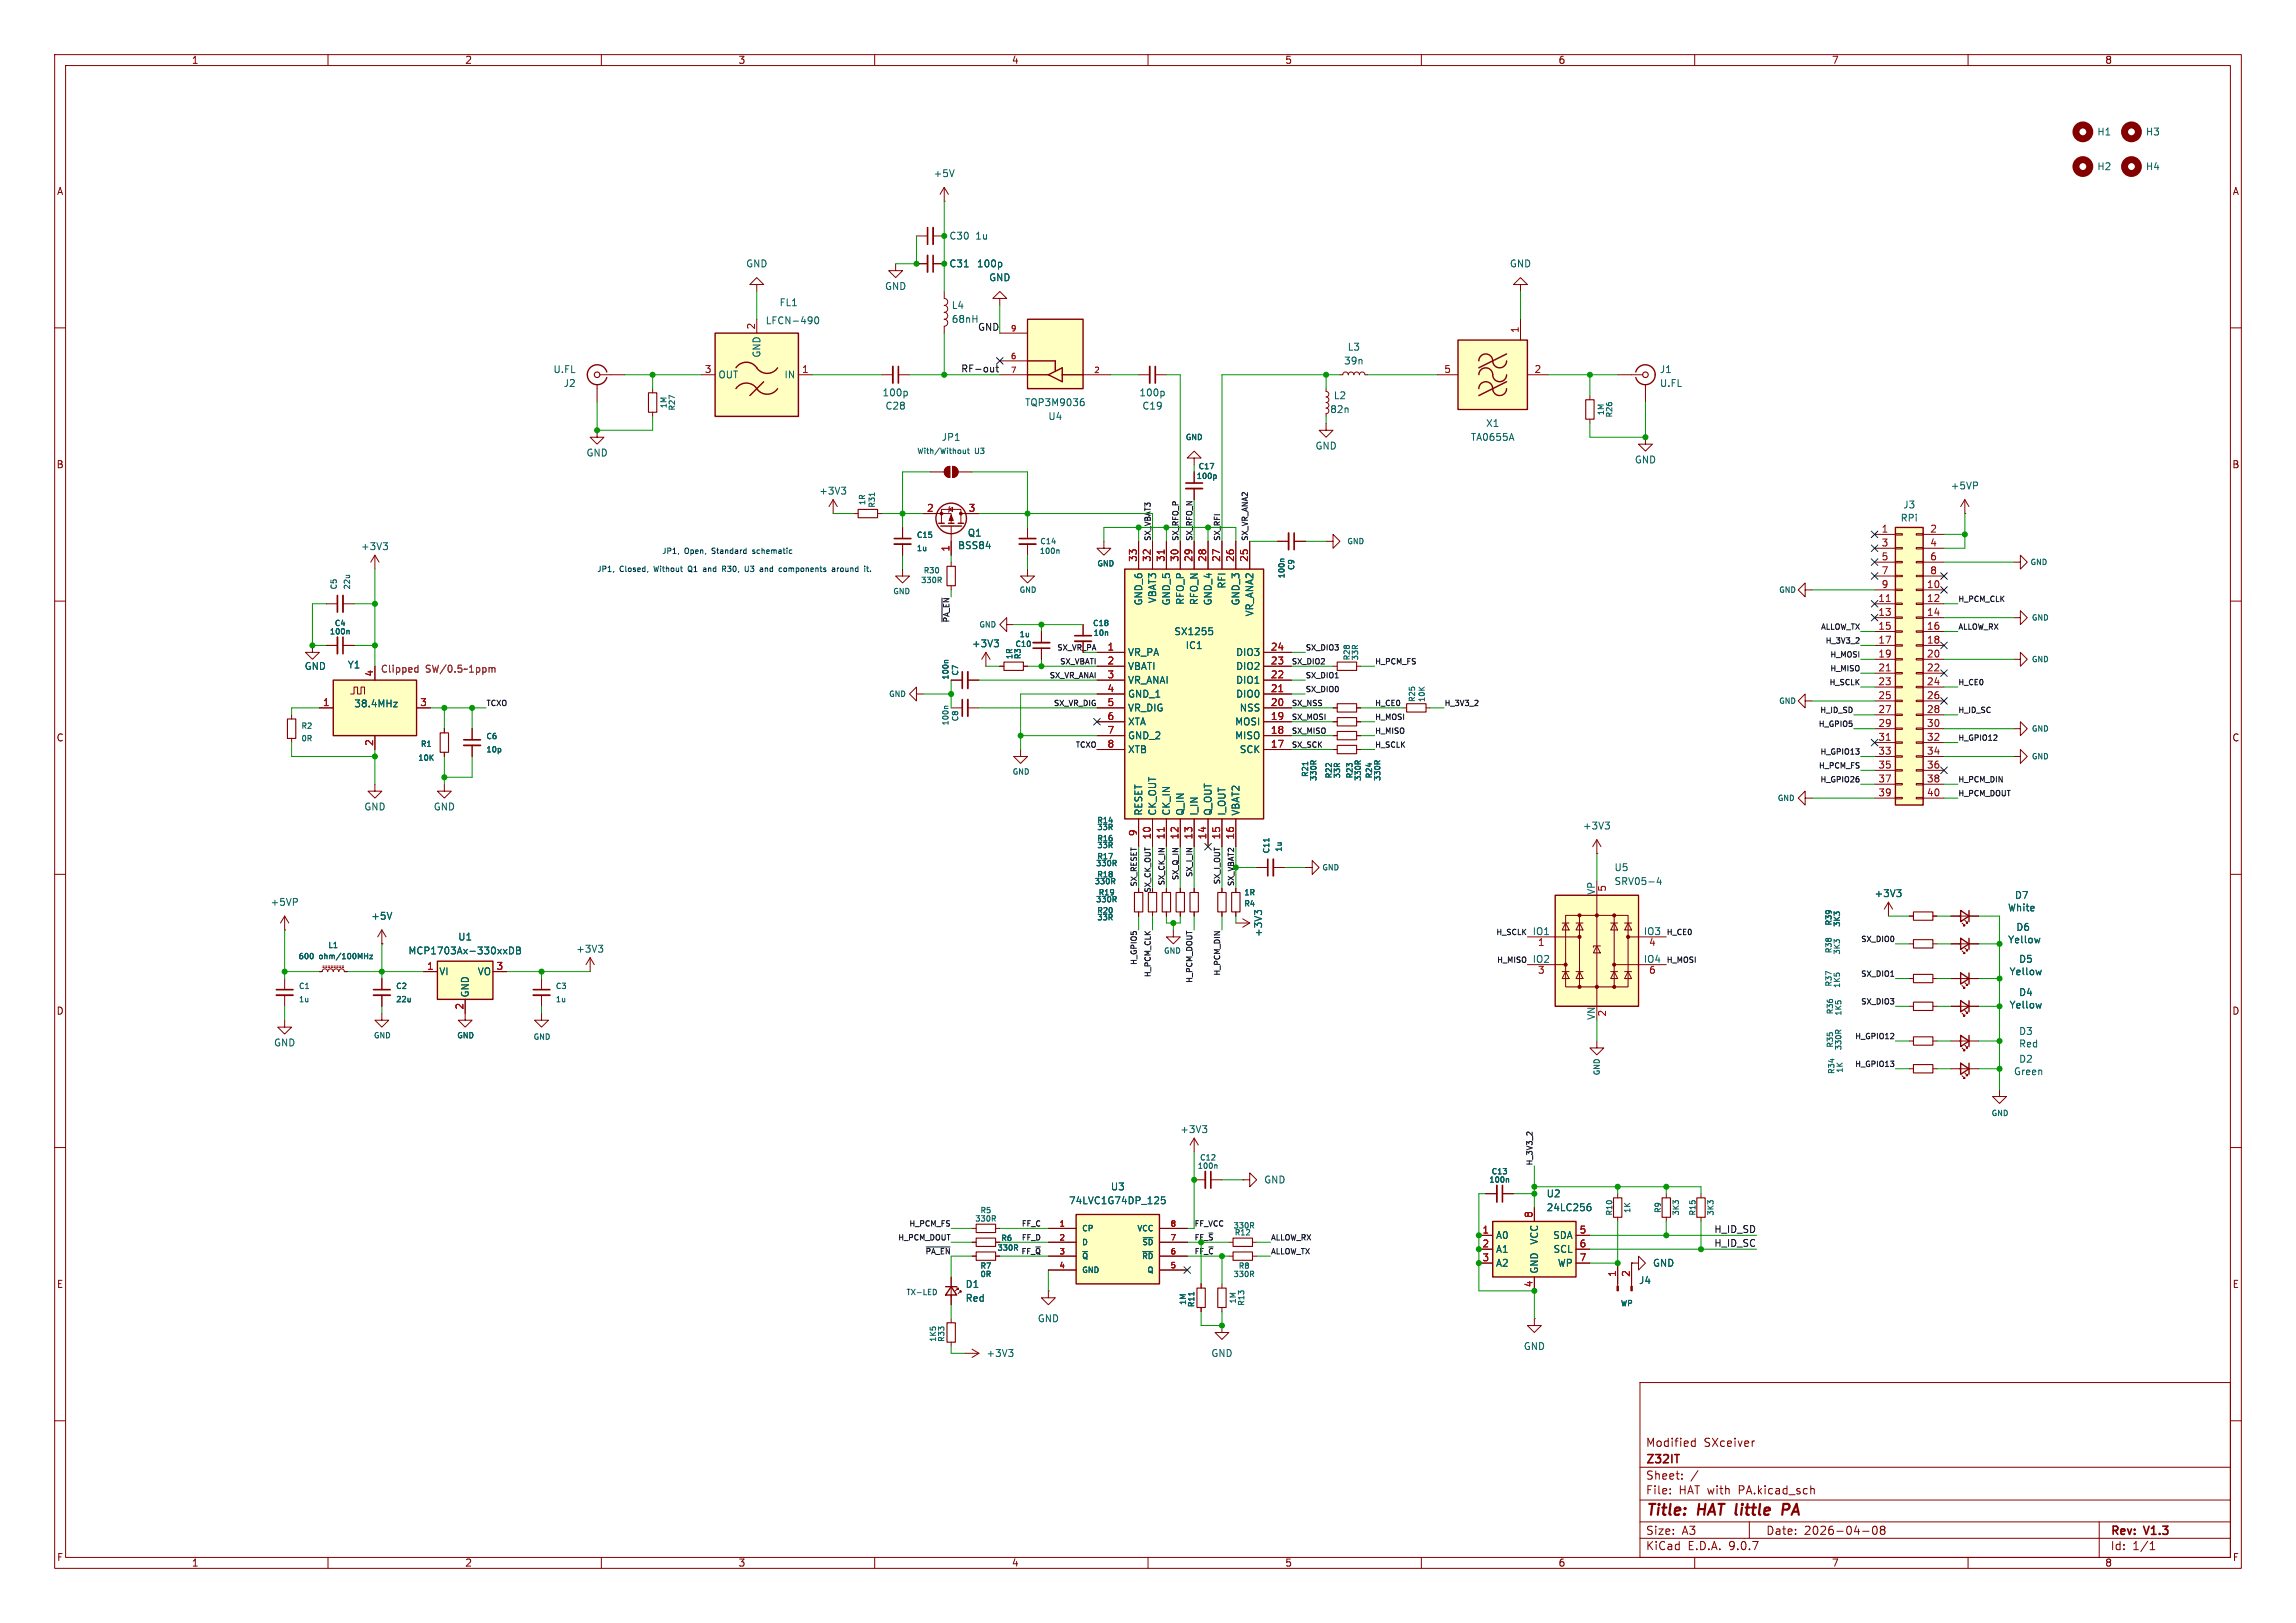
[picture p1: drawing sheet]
<svg xmlns="http://www.w3.org/2000/svg" width="420mm" height="297mm" viewBox="0 0 420 297" stroke-linecap="round" stroke-linejoin="round" font-family="sans-serif">
<defs><g id="words">
<g font-size="2.8" fill="#840000">
<text x="301" y="277.9">Title:</text>
<text x="310.6" y="277.9">HAT little</text>
<text x="327.7" y="277.9">PA</text>
</g>
<g font-size="2.1" fill="#840000">
<text x="301" y="268.2">Z32IT</text>
<text x="301" y="265">Modified</text>
<text x="311.6" y="265">SXceiver</text>
<text x="301" y="273.7">File:</text>
<text x="301" y="271">Sheet:</text>
<text x="307.1" y="273.7">HAT with</text>
<text x="318.2" y="273.7">PA.kicad_sch</text>
<text x="301" y="281.1">Size:</text>
<text x="307.6" y="281.1">A3</text>
<text x="323" y="281.1">Date:</text>
<text x="330" y="281.1">2026-04-08</text>
<text x="386" y="281.3">Rev:</text>
<text x="392.4" y="281.3">V1.3</text>
<text x="301" y="283.9">KiCad</text>
<text x="308.7" y="283.9">E.D.A.</text>
<text x="316.3" y="283.9">9.0.7</text>
<text x="386" y="283.9">Id:</text>
<text x="390.1" y="283.9">1/1</text>
</g>
<g font-size="1.8" fill="#840000">
<text x="35" y="11.9">1</text>
<text x="85" y="11.9">2</text>
<text x="135" y="11.9">3</text>
<text x="185" y="11.9">4</text>
<text x="235" y="11.9">5</text>
<text x="285" y="11.9">6</text>
<text x="335" y="11.9">7</text>
<text x="385" y="11.9">8</text>
<text x="10.3" y="35.9">A</text>
<text x="408.3" y="35.9">A</text>
<text x="10.3" y="85.9">B</text>
<text x="408.2" y="85.9">B</text>
<text x="10.3" y="135.9">C</text>
<text x="408.2" y="135.9">C</text>
<text x="10.3" y="185.9">D</text>
<text x="408.2" y="185.9">D</text>
<text x="10.3" y="235.9">E</text>
<text x="408.3" y="235.9">E</text>
<text x="10.3" y="285.9">F</text>
<text x="35" y="286.9">1</text>
<text x="85" y="286.9">2</text>
<text x="135" y="286.9">3</text>
<text x="185" y="286.9">4</text>
<text x="235" y="286.9">5</text>
<text x="285" y="286.9">6</text>
<text x="335" y="286.9">7</text>
<text x="385" y="286.9">8</text>
<text x="408.3" y="285.9">F</text>
</g>
<g font-size="1.8" fill="#006464">
<text x="383.5" y="25">H1</text>
<text x="392.4" y="25">H3</text>
<text x="170.7" y="32.6">+5V</text>
<text x="383.5" y="31.3">H2</text>
<text x="392.4" y="31.3">H4</text>
<text x="173.6" y="44">C30</text>
<text x="178.3" y="44">1u</text>
<text x="136.4" y="49.1">GND</text>
<text x="161.8" y="53.3">GND</text>
<text x="173.6" y="49.1">C31</text>
<text x="178.6" y="49.1">100p</text>
<text x="180.8" y="51.7">GND</text>
<text x="276.1" y="49.1">GND</text>
<text x="140" y="59.5">LFCN-490</text>
<text x="142.5" y="56.2">FL1</text>
<text x="174" y="59.3">68nH</text>
<text x="174" y="56.7">L4</text>
<text x="139.3" y="65.5" transform="rotate(-90 139.3 65.5)">GND</text>
<text x="246.4" y="64.4">L3</text>
<text x="101.1" y="68.5">U.FL</text>
<text x="103" y="71">J2</text>
<text x="131.3" y="69.4">OUT</text>
<text x="143.4" y="69.4">IN</text>
<text x="245.8" y="66.9">39n</text>
<text x="303.5" y="68.5">J1</text>
<text x="303.5" y="71">U.FL</text>
<text x="161.3" y="72.7">100p</text>
<text x="161.9" y="75.1">C28</text>
<text x="187.4" y="74.5">TQP3M9036</text>
<text x="191.7" y="77.1">U4</text>
<text x="208.3" y="72.7">100p</text>
<text x="208.9" y="75.1">C19</text>
<text x="243.2" y="75.8">82n</text>
<text x="243.9" y="73.3">L2</text>
<text x="107.2" y="83.7">GND</text>
<text x="172.2" y="80.9">JP1</text>
<text x="240.5" y="82.5">GND</text>
<text x="269" y="80.9">TA0655A</text>
<text x="271.7" y="78.3">X1</text>
<text x="299" y="85">GND</text>
<text x="356.7" y="89.8">+5VP</text>
<text x="149.8" y="90.7">+3V3</text>
<text x="347.6" y="95.7">RPi</text>
<text x="348.1" y="93.2">J3</text>
<text x="65.9" y="100.9">+3V3</text>
<text x="175.2" y="100.7">BSS84</text>
<text x="176.9" y="98.4">Q1</text>
<text x="224.4" y="107.8" transform="rotate(-90 224.4 107.8)">RFI</text>
<text x="209.1" y="110.9" transform="rotate(-90 209.1 110.9)">GND_6</text>
<text x="211.7" y="110.5" transform="rotate(-90 211.7 110.5)">VBAT3</text>
<text x="214.2" y="110.9" transform="rotate(-90 214.2 110.9)">GND_5</text>
<text x="216.8" y="110.8" transform="rotate(-90 216.8 110.8)">RFO_P</text>
<text x="219.3" y="110.8" transform="rotate(-90 219.3 110.8)">RFO_N</text>
<text x="221.8" y="110.9" transform="rotate(-90 221.8 110.9)">GND_4</text>
<text x="226.9" y="110.9" transform="rotate(-90 226.9 110.9)">GND_3</text>
<text x="229.5" y="112.9" transform="rotate(-90 229.5 112.9)">VR_ANA2</text>
<text x="177.7" y="118.7">+3V3</text>
<text x="214.7" y="116.4">SX1255</text>
<text x="216.8" y="119">IC1</text>
<text x="55.6" y="122.8">GND</text>
<text x="63.5" y="122.5">Y1</text>
<text x="206.2" y="120.2">VR_PA</text>
<text x="206.2" y="122.8">VBATI</text>
<text x="206.2" y="125.3">VR_ANAI</text>
<text x="226" y="120.2">DIO3</text>
<text x="226" y="122.8">DIO2</text>
<text x="226" y="125.3">DIO1</text>
<text x="64.7" y="129.6">38.4MHz</text>
<text x="206.2" y="127.9">GND_1</text>
<text x="206.2" y="130.4">VR_DIG</text>
<text x="226" y="127.9">DIO0</text>
<text x="226.7" y="130.4">NSS</text>
<text x="206.2" y="132.9">XTA</text>
<text x="206.2" y="135.5">GND_2</text>
<text x="225.8" y="132.9">MOSI</text>
<text x="225.8" y="135.5">MISO</text>
<text x="206.2" y="138">XTB</text>
<text x="226.7" y="138">SCK</text>
<text x="66.5" y="148.5">GND</text>
<text x="79.2" y="148.5">GND</text>
<text x="209.1" y="149.4" transform="rotate(-90 209.1 149.4)">RESET</text>
<text x="211.7" y="149.4" transform="rotate(-90 211.7 149.4)">CK_OUT</text>
<text x="214.2" y="149.4" transform="rotate(-90 214.2 149.4)">CK_IN</text>
<text x="216.8" y="149.4" transform="rotate(-90 216.8 149.4)">Q_IN</text>
<text x="219.3" y="149.4" transform="rotate(-90 219.3 149.4)">I_IN</text>
<text x="221.8" y="149.4" transform="rotate(-90 221.8 149.4)">Q_OUT</text>
<text x="224.4" y="149.4" transform="rotate(-90 224.4 149.4)">I_OUT</text>
<text x="226.9" y="149.4" transform="rotate(-90 226.9 149.4)">VBAT2</text>
<text x="289.5" y="152">+3V3</text>
<text x="295.2" y="159.6">U5</text>
<text x="49.4" y="166">+5VP</text>
<text x="291.8" y="163.8" transform="rotate(-90 291.8 163.8)">VP</text>
<text x="295.2" y="162.2">SRV05-4</text>
<text x="342.8" y="164.4">+3V3</text>
<text x="367.2" y="167">White</text>
<text x="368.5" y="164.7">D7</text>
<text x="67.8" y="168.5">+5V</text>
<text x="83.7" y="172.3">U1</text>
<text x="231.1" y="171.6" transform="rotate(-90 231.1 171.6)">+3V3</text>
<text x="280.3" y="171.2">IO1</text>
<text x="300.6" y="171.2">IO3</text>
<text x="367.2" y="172.8">Yellow</text>
<text x="368.7" y="170.5">D6</text>
<text x="74.6" y="174.9">MCP1703Ax-330xxDB</text>
<text x="80.3" y="178.7">VI</text>
<text x="87.3" y="178.7">VO</text>
<text x="105.3" y="174.5">+3V3</text>
<text x="280.3" y="176.3">IO2</text>
<text x="300.6" y="176.3">IO4</text>
<text x="367.5" y="178.7">Yellow</text>
<text x="369.2" y="176.4">D5</text>
<text x="86" y="182.6" transform="rotate(-90 86 182.6)">GND</text>
<text x="367.5" y="184.8">Yellow</text>
<text x="369.2" y="182.5">D4</text>
<text x="50" y="191.7">GND</text>
<text x="291.8" y="186.7" transform="rotate(-90 291.8 186.7)">VN</text>
<text x="369.2" y="191.9">Red</text>
<text x="369.2" y="189.6">D3</text>
<text x="368.3" y="197">Green</text>
<text x="369.2" y="194.7">D2</text>
<text x="215.8" y="207.6">+3V3</text>
<text x="195.4" y="220.6">74LVC1G74DP_125</text>
<text x="203.1" y="218">U3</text>
<text x="231.1" y="216.8">GND</text>
<text x="282.8" y="219.3">U2</text>
<text x="282.8" y="221.8">24LC256</text>
<text x="273.6" y="226.9">A0</text>
<text x="281.5" y="227.9" transform="rotate(-90 281.5 227.9)">VCC</text>
<text x="284" y="226.9">SDA</text>
<text x="273.6" y="229.5">A1</text>
<text x="273.6" y="232">A2</text>
<text x="281.5" y="233.2" transform="rotate(-90 281.5 233.2)">GND</text>
<text x="284.1" y="229.5">SCL</text>
<text x="284.9" y="232">WP</text>
<text x="302.3" y="232">GND</text>
<text x="176.5" y="235.9">D1</text>
<text x="176.5" y="238.4">Red</text>
<text x="299.7" y="235.2">J4</text>
<text x="189.7" y="242.2">GND</text>
<text x="180.3" y="248.5">+3V3</text>
<text x="221.5" y="248.5">GND</text>
<text x="278.6" y="247.2">GND</text>
</g>
<g font-size="1.8" fill="#a90000">
<text x="138.2" y="60.4" transform="rotate(-90 138.2 60.4)">2</text>
<text x="277.9" y="61" transform="rotate(-90 277.9 61)">1</text>
<text x="128.8" y="68.3">3</text>
<text x="146.6" y="68.3">1</text>
<text x="264.1" y="68.3">5</text>
<text x="280.6" y="68.3">2</text>
<text x="169.5" y="93.7">2</text>
<text x="177.1" y="93.7">3</text>
<text x="173.7" y="101" transform="rotate(-90 173.7 101)">1</text>
<text x="344.1" y="97.5">1</text>
<text x="344.1" y="100.1">3</text>
<text x="353" y="97.5">2</text>
<text x="353" y="100.1">4</text>
<text x="208" y="102.9" transform="rotate(-90 208 102.9)">33</text>
<text x="210.6" y="102.9" transform="rotate(-90 210.6 102.9)">32</text>
<text x="213.1" y="102.9" transform="rotate(-90 213.1 102.9)">31</text>
<text x="215.6" y="102.9" transform="rotate(-90 215.6 102.9)">30</text>
<text x="218.2" y="102.9" transform="rotate(-90 218.2 102.9)">29</text>
<text x="220.7" y="102.9" transform="rotate(-90 220.7 102.9)">28</text>
<text x="223.3" y="102.9" transform="rotate(-90 223.3 102.9)">27</text>
<text x="225.8" y="102.9" transform="rotate(-90 225.8 102.9)">26</text>
<text x="228.3" y="102.9" transform="rotate(-90 228.3 102.9)">25</text>
<text x="344.1" y="102.6">5</text>
<text x="344.1" y="105.2">7</text>
<text x="344.1" y="107.7">9</text>
<text x="352.4" y="107.7">10</text>
<text x="353" y="102.6">6</text>
<text x="353" y="105.2">8</text>
<text x="343.5" y="110.2">11</text>
<text x="343.5" y="112.8">13</text>
<text x="352.4" y="110.2">12</text>
<text x="352.4" y="112.8">14</text>
<text x="202.5" y="119.1">1</text>
<text x="232.4" y="119.1">24</text>
<text x="343.5" y="115.3">15</text>
<text x="343.5" y="117.9">17</text>
<text x="352.4" y="115.3">16</text>
<text x="352.4" y="117.9">18</text>
<text x="68.3" y="123.9" transform="rotate(-90 68.3 123.9)">4</text>
<text x="202.5" y="121.7">2</text>
<text x="202.5" y="124.2">3</text>
<text x="232.4" y="121.7">23</text>
<text x="232.4" y="124.2">22</text>
<text x="343.5" y="120.4">19</text>
<text x="343.5" y="122.9">21</text>
<text x="343.5" y="125.5">23</text>
<text x="352.4" y="120.4">20</text>
<text x="352.4" y="122.9">22</text>
<text x="352.4" y="125.5">24</text>
<text x="59" y="129.3">1</text>
<text x="76.8" y="129.3">3</text>
<text x="202.5" y="126.7">4</text>
<text x="202.5" y="129.3">5</text>
<text x="202.5" y="131.8">6</text>
<text x="232.4" y="126.7">21</text>
<text x="232.4" y="129.3">20</text>
<text x="232.4" y="131.8">19</text>
<text x="343.5" y="128">25</text>
<text x="343.5" y="130.6">27</text>
<text x="352.4" y="128">26</text>
<text x="352.4" y="130.6">28</text>
<text x="68.3" y="136.6" transform="rotate(-90 68.3 136.6)">2</text>
<text x="202.5" y="134.4">7</text>
<text x="202.5" y="136.9">8</text>
<text x="232.4" y="134.4">18</text>
<text x="232.4" y="136.9">17</text>
<text x="343.5" y="133.1">29</text>
<text x="343.5" y="135.6">31</text>
<text x="352.4" y="133.1">30</text>
<text x="352.4" y="135.6">32</text>
<text x="343.5" y="138.2">33</text>
<text x="343.5" y="140.7">35</text>
<text x="343.5" y="143.3">37</text>
<text x="352.4" y="138.2">34</text>
<text x="352.4" y="140.7">36</text>
<text x="352.4" y="143.3">38</text>
<text x="343.5" y="145.8">39</text>
<text x="352.4" y="145.8">40</text>
<text x="208" y="153.1" transform="rotate(-90 208 153.1)">9</text>
<text x="210.6" y="153.7" transform="rotate(-90 210.6 153.7)">10</text>
<text x="213.1" y="153.7" transform="rotate(-90 213.1 153.7)">11</text>
<text x="215.6" y="153.7" transform="rotate(-90 215.6 153.7)">12</text>
<text x="218.2" y="153.7" transform="rotate(-90 218.2 153.7)">13</text>
<text x="220.7" y="153.7" transform="rotate(-90 220.7 153.7)">14</text>
<text x="223.3" y="153.7" transform="rotate(-90 223.3 153.7)">15</text>
<text x="225.8" y="153.7" transform="rotate(-90 225.8 153.7)">16</text>
<text x="294.1" y="163.3" transform="rotate(-90 294.1 163.3)">5</text>
<text x="281.2" y="173.4">1</text>
<text x="301.6" y="173.4">4</text>
<text x="78" y="177.5">1</text>
<text x="90.7" y="177.5">3</text>
<text x="281.2" y="178.5">3</text>
<text x="301.6" y="178.5">6</text>
<text x="84.8" y="184.9" transform="rotate(-90 84.8 184.9)">2</text>
<text x="294.1" y="186.1" transform="rotate(-90 294.1 186.1)">2</text>
<text x="271.1" y="225.8">1</text>
<text x="280.4" y="223" transform="rotate(-90 280.4 223)">8</text>
<text x="288.9" y="225.8">5</text>
<text x="271.1" y="228.3">2</text>
<text x="271.1" y="230.9">3</text>
<text x="288.9" y="228.3">6</text>
<text x="288.9" y="230.9">7</text>
<text x="295.7" y="233.8" transform="rotate(-90 295.7 233.8)">1</text>
<text x="298.2" y="233.8" transform="rotate(-90 298.2 233.8)">2</text>
<text x="280.4" y="235.7" transform="rotate(-90 280.4 235.7)">4</text>
</g>
<g font-size="1.8" fill="#0f0f0f">
<text x="178.8" y="60.6">GND</text>
<text x="175.7" y="68.2">RF-out</text>
<text x="313.5" y="225.7">H_ID_SD</text>
<text x="313.5" y="228.3">H_ID_SC</text>
</g>
<g font-size="1.8" fill="#840084">
<text x="69.6" y="123.3">Clipped</text>
<text x="77.8" y="123.3">SW/0.5~1ppm</text>
</g>
<g font-size="1.4" fill="#a90000">
<text x="184.8" y="65.8">6</text>
<text x="184.8" y="60.7">9</text>
<text x="184.8" y="68.3">7</text>
<text x="200" y="68.3">2</text>
<text x="193.7" y="224.5">1</text>
<text x="193.7" y="227.1">2</text>
<text x="214" y="224.5">8</text>
<text x="214" y="227.1">7</text>
<text x="193.7" y="229.6">3</text>
<text x="193.7" y="232.2">4</text>
<text x="214" y="229.6">6</text>
<text x="214" y="232.2">5</text>
</g>
<g font-size="1.4" fill="#006464">
<text x="122.1" y="74.8" transform="rotate(-90 122.1 74.8)">1M</text>
<text x="123.7" y="75.2" transform="rotate(-90 123.7 75.2)">R27</text>
<text x="293.6" y="76.1" transform="rotate(-90 293.6 76.1)">1M</text>
<text x="295.1" y="76.5" transform="rotate(-90 295.1 76.5)">R26</text>
<text x="167.7" y="83.3">With/Without</text>
<text x="178.3" y="83.3">U3</text>
<text x="216.8" y="80.7">GND</text>
<text x="218.8" y="87.9">100p</text>
<text x="219.1" y="86.1">C17</text>
<text x="158.5" y="92.5" transform="rotate(-90 158.5 92.5)">1R</text>
<text x="160.2" y="93" transform="rotate(-90 160.2 93)">R31</text>
<text x="167.6" y="98.6">C15</text>
<text x="167.6" y="101.1">1u</text>
<text x="190.1" y="101.6">100n</text>
<text x="190.2" y="99.8">C14</text>
<text x="246.3" y="99.8">GND</text>
<text x="61.8" y="108" transform="rotate(-90 61.8 108)">C5</text>
<text x="64.2" y="108" transform="rotate(-90 64.2 108)">22u</text>
<text x="168.4" y="106.9">330R</text>
<text x="168.9" y="105.1">R30</text>
<text x="200.6" y="103.9">GND</text>
<text x="235.2" y="106" transform="rotate(-90 235.2 106)">100n</text>
<text x="236.9" y="104.4" transform="rotate(-90 236.9 104.4)">C9</text>
<text x="371.3" y="103.6">GND</text>
<text x="163.3" y="108.9">GND</text>
<text x="186.4" y="108.7">GND</text>
<text x="325.3" y="108.7">GND</text>
<text x="371.6" y="113.8">GND</text>
<text x="60.2" y="116.3">100n</text>
<text x="61.1" y="114.8">C4</text>
<text x="179" y="115">GND</text>
<text x="185.6" y="118.6">C10</text>
<text x="186.4" y="116.8">1u</text>
<text x="199.8" y="114.8">C18</text>
<text x="199.9" y="116.6">10n</text>
<text x="173.7" y="124.5" transform="rotate(-90 173.7 124.5)">100n</text>
<text x="175.5" y="123.7" transform="rotate(-90 175.5 123.7)">C7</text>
<text x="185.4" y="120.7" transform="rotate(-90 185.4 120.7)">1R</text>
<text x="186.9" y="120.7" transform="rotate(-90 186.9 120.7)">R3</text>
<text x="247.1" y="121" transform="rotate(-90 247.1 121)">R28</text>
<text x="248.6" y="121" transform="rotate(-90 248.6 121)">33R</text>
<text x="371.6" y="121.4">GND</text>
<text x="162.5" y="127.7">GND</text>
<text x="259" y="128.6" transform="rotate(-90 259 128.6)">R25</text>
<text x="260.8" y="128.6" transform="rotate(-90 260.8 128.6)">10K</text>
<text x="325.3" y="129">GND</text>
<text x="55" y="133.6">R2</text>
<text x="55" y="135.9">0R</text>
<text x="76.9" y="136.9">R1</text>
<text x="88.9" y="135.5">C6</text>
<text x="88.9" y="137.9">10p</text>
<text x="173.7" y="132.9" transform="rotate(-90 173.7 132.9)">100n</text>
<text x="175.5" y="132.1" transform="rotate(-90 175.5 132.1)">C8</text>
<text x="371.6" y="134.1">GND</text>
<text x="76.4" y="139.4">10K</text>
<text x="185.1" y="142">GND</text>
<text x="239.5" y="142.3" transform="rotate(-90 239.5 142.3)">R21</text>
<text x="241" y="143" transform="rotate(-90 241 143)">330R</text>
<text x="243.8" y="142.6" transform="rotate(-90 243.8 142.6)">R22</text>
<text x="245.3" y="142.6" transform="rotate(-90 245.3 142.6)">33R</text>
<text x="247.6" y="142.6" transform="rotate(-90 247.6 142.6)">R23</text>
<text x="249.1" y="143" transform="rotate(-90 249.1 143)">330R</text>
<text x="251.2" y="142.6" transform="rotate(-90 251.2 142.6)">R24</text>
<text x="252.7" y="143" transform="rotate(-90 252.7 143)">330R</text>
<text x="371.6" y="139.2">GND</text>
<text x="325.1" y="146.8">GND</text>
<text x="200.6" y="150.8">R14</text>
<text x="200.6" y="152.1">33R</text>
<text x="200.6" y="154.1">R16</text>
<text x="200.6" y="155.4">33R</text>
<text x="234.7" y="156" transform="rotate(-90 234.7 156)">1u</text>
<text x="200.4" y="158.7">330R</text>
<text x="200.6" y="160.7">R18</text>
<text x="200.6" y="157.4">R17</text>
<text x="232.4" y="156.3" transform="rotate(-90 232.4 156.3)">C11</text>
<text x="241.8" y="159.5">GND</text>
<text x="200.1" y="162">330R</text>
<text x="200.4" y="165.3">330R</text>
<text x="200.6" y="167.4">R20</text>
<text x="200.9" y="164.1">R19</text>
<text x="227.5" y="166.1">R4</text>
<text x="227.5" y="164.1">1R</text>
<text x="60" y="173.7">L1</text>
<text x="200.6" y="168.6">33R</text>
<text x="335.2" y="169.5" transform="rotate(-90 335.2 169.5)">R39</text>
<text x="336.8" y="169.7" transform="rotate(-90 336.8 169.7)">3K3</text>
<text x="54.5" y="175.7">600</text>
<text x="58.4" y="175.7">ohm/100MHz</text>
<text x="212.8" y="174.7">GND</text>
<text x="335.2" y="174.6" transform="rotate(-90 335.2 174.6)">R38</text>
<text x="336.8" y="174.8" transform="rotate(-90 336.8 174.8)">3K3</text>
<text x="54.6" y="181.2">C1</text>
<text x="54.6" y="183.6">1u</text>
<text x="72.3" y="181.2">C2</text>
<text x="72.3" y="183.6">22u</text>
<text x="101.6" y="181.2">C3</text>
<text x="101.6" y="183.6">1u</text>
<text x="335.2" y="180.7" transform="rotate(-90 335.2 180.7)">R37</text>
<text x="335.5" y="185.7" transform="rotate(-90 335.5 185.7)">R36</text>
<text x="336.8" y="180.9" transform="rotate(-90 336.8 180.9)">1K5</text>
<text x="337" y="186" transform="rotate(-90 337 186)">1K5</text>
<text x="68.3" y="190.2">GND</text>
<text x="83.5" y="190.2">GND</text>
<text x="97.5" y="190.5">GND</text>
<text x="335.5" y="191.8" transform="rotate(-90 335.5 191.8)">R35</text>
<text x="292.8" y="196.9" transform="rotate(-90 292.8 196.9)">GND</text>
<text x="335.8" y="196.7" transform="rotate(-90 335.8 196.7)">R34</text>
<text x="337" y="192.3" transform="rotate(-90 337 192.3)">330R</text>
<text x="337.3" y="196.4" transform="rotate(-90 337.3 196.4)">1K</text>
<text x="364.2" y="204.4">GND</text>
<text x="219" y="214.1">100n</text>
<text x="219.4" y="212.6">C12</text>
<text x="272.7" y="215.1">C13</text>
<text x="272.3" y="216.6">100n</text>
<text x="178.3" y="223.7">330R</text>
<text x="179.2" y="222.2">R5</text>
<text x="183" y="227.3">R6</text>
<text x="197.9" y="225.5">CP</text>
<text x="207.9" y="225.5">VCC</text>
<text x="225.5" y="225">330R</text>
<text x="225.7" y="226.3">R12</text>
<text x="295.1" y="222.6" transform="rotate(-90 295.1 222.6)">R10</text>
<text x="298.4" y="222.1" transform="rotate(-90 298.4 222.1)">1K</text>
<text x="304" y="222.1" transform="rotate(-90 304 222.1)">R9</text>
<text x="307.3" y="222.6" transform="rotate(-90 307.3 222.6)">3K3</text>
<text x="310.4" y="222.6" transform="rotate(-90 310.4 222.6)">R15</text>
<text x="313.7" y="222.6" transform="rotate(-90 313.7 222.6)">3K3</text>
<text x="179.2" y="232.4">R7</text>
<text x="179.2" y="233.9">0R</text>
<text x="182.3" y="229.1">330R</text>
<text x="197.9" y="228.1">D</text>
<text x="197.9" y="230.6">~{Q}</text>
<text x="197.9" y="233.1">GND</text>
<text x="208.8" y="230.6">~{RD}</text>
<text x="208.8" y="228.1">~{SD}</text>
<text x="209.8" y="233.1">Q</text>
<text x="225.5" y="233.9">330R</text>
<text x="226.5" y="232.4">R8</text>
<text x="217.1" y="238.9" transform="rotate(-90 217.1 238.9)">1M</text>
<text x="218.7" y="239.3" transform="rotate(-90 218.7 239.3)">R11</text>
<text x="226.3" y="238.7" transform="rotate(-90 226.3 238.7)">1M</text>
<text x="227.8" y="239.1" transform="rotate(-90 227.8 239.1)">R13</text>
<text x="296.4" y="239.2">WP</text>
<text x="171.4" y="245.7" transform="rotate(-90 171.4 245.7)">1K5</text>
<text x="172.9" y="245.7" transform="rotate(-90 172.9 245.7)">R33</text>
</g>
<g font-size="1.4" fill="#0000c2">
<text x="121" y="101.6">JP1,</text>
<text x="125.2" y="101.6">Open,</text>
<text x="130.4" y="101.6">Standard</text>
<text x="138.1" y="101.6">schematic</text>
<text x="109.1" y="104.9">JP1,</text>
<text x="113.4" y="104.9">Closed,</text>
<text x="119.8" y="104.9">Without</text>
<text x="126.3" y="104.9">Q1</text>
<text x="129.4" y="104.9">and</text>
<text x="133.1" y="104.9">R30,</text>
<text x="137.5" y="104.9">U3</text>
<text x="140.5" y="104.9">and</text>
<text x="144.2" y="104.9">components</text>
<text x="154.2" y="104.9">around</text>
<text x="165.7" y="237.2">TX-LED</text>
</g>
<g font-size="1.4" fill="#0f0f0f">
<text x="210.5" y="99.1" transform="rotate(-90 210.5 99.1)">SX_VBAT3</text>
<text x="215.6" y="99.1" transform="rotate(-90 215.6 99.1)">SX_RFO_P</text>
<text x="218.2" y="99.1" transform="rotate(-90 218.2 99.1)">SX_RFO_N</text>
<text x="223.2" y="99.1" transform="rotate(-90 223.2 99.1)">SX_RFI</text>
<text x="228.3" y="99.1" transform="rotate(-90 228.3 99.1)">SX_VR_ANA2</text>
<text x="358.1" y="110.2">H_PCM_CLK</text>
<text x="193.3" y="119.1">SX_VR_PA</text>
<text x="238.8" y="119.1">SX_DIO3</text>
<text x="333" y="115.3">ALLOW_TX</text>
<text x="333.8" y="117.8">H_3V3_2</text>
<text x="358.1" y="115.3">ALLOW_RX</text>
<text x="191.9" y="124.2">SX_VR_ANAI</text>
<text x="193.8" y="121.6">SX_VBATI</text>
<text x="236.2" y="121.6">SX_DIO2</text>
<text x="238.8" y="124.2">SX_DIO1</text>
<text x="251.5" y="121.6">H_PCM_FS</text>
<text x="334.5" y="125.5">H_SCLK</text>
<text x="334.7" y="120.4">H_MOSI</text>
<text x="334.7" y="122.9">H_MISO</text>
<text x="358.1" y="125.5">H_CE0</text>
<text x="88.9" y="129.3">TCXO</text>
<text x="192.6" y="129.3">SX_VR_DIG</text>
<text x="236.2" y="131.8">SX_MOSI</text>
<text x="236.2" y="129.3">SX_NSS</text>
<text x="238.8" y="126.7">SX_DIO0</text>
<text x="251.5" y="129.3">H_CE0</text>
<text x="251.5" y="131.8">H_MOSI</text>
<text x="264.2" y="129.3">H_3V3_2</text>
<text x="332.8" y="130.5">H_ID_SD</text>
<text x="358.1" y="130.5">H_ID_SC</text>
<text x="196.6" y="136.9">TCXO</text>
<text x="236.2" y="136.9">SX_SCK</text>
<text x="236.2" y="134.3">SX_MISO</text>
<text x="251.5" y="134.3">H_MISO</text>
<text x="251.5" y="136.9">H_SCLK</text>
<text x="332.5" y="133.1">H_GPIO5</text>
<text x="358.1" y="135.6">H_GPIO12</text>
<text x="332.6" y="140.7">H_PCM_FS</text>
<text x="332.9" y="138.2">H_GPIO13</text>
<text x="332.9" y="143.2">H_GPIO26</text>
<text x="358.1" y="143.2">H_PCM_DIN</text>
<text x="358.1" y="145.8">H_PCM_DOUT</text>
<text x="215.6" y="161.2" transform="rotate(-90 215.6 161.2)">SX_Q_IN</text>
<text x="218.2" y="160.6" transform="rotate(-90 218.2 160.6)">SX_I_IN</text>
<text x="223.2" y="162" transform="rotate(-90 223.2 162)">SX_I_OUT</text>
<text x="208" y="162.4" transform="rotate(-90 208 162.4)">SX_RESET</text>
<text x="213.1" y="162.1" transform="rotate(-90 213.1 162.1)">SX_CK_IN</text>
<text x="225.8" y="162.3" transform="rotate(-90 225.8 162.3)">SX_VBAT2</text>
<text x="273.6" y="171.2">H_SCLK</text>
<text x="304.8" y="171.2">H_CE0</text>
<text x="340.3" y="172.4">SX_DIO0</text>
<text x="208" y="176.7" transform="rotate(-90 208 176.7)">H_GPIO5</text>
<text x="210.5" y="179" transform="rotate(-90 210.5 179)">H_PCM_CLK</text>
<text x="223.2" y="178.7" transform="rotate(-90 223.2 178.7)">H_PCM_DIN</text>
<text x="273.7" y="176.3">H_MISO</text>
<text x="304.8" y="176.3">H_MOSI</text>
<text x="340.3" y="178.8">SX_DIO1</text>
<text x="218.2" y="180" transform="rotate(-90 218.2 180)">H_PCM_DOUT</text>
<text x="340.3" y="183.9">SX_DIO3</text>
<text x="339.2" y="190.2">H_GPIO12</text>
<text x="339.2" y="195.3">H_GPIO13</text>
<text x="280.4" y="213.4" transform="rotate(-90 280.4 213.4)">H_3V3_2</text>
<text x="164.2" y="227.1">H_PCM_DOUT</text>
<text x="166.2" y="224.5">H_PCM_FS</text>
<text x="186.8" y="224.5">FF_C</text>
<text x="186.8" y="227.1">FF_D</text>
<text x="218.4" y="224.5">FF_VCC</text>
<text x="232.4" y="227.1">ALLOW_RX</text>
<text x="169.2" y="229.6">~{PA_EN}</text>
<text x="186.7" y="229.6">FF_~{Q}</text>
<text x="232.4" y="229.6">ALLOW_TX</text>
</g>
<g font-size="1.4" fill="#009600">
<text x="173.7" y="114" transform="rotate(-90 173.7 114)">~{PA_EN}</text>
<text x="218.4" y="227.1">FF_~{S}</text>
<text x="218.4" y="229.6">FF_~{C}</text>
</g>
<text font-size="1.4" fill="#840000" x="210.5" y="163.5" transform="rotate(-90 210.5 163.5)">SX_CK_OUT</text>
</g></defs>
<g fill="none" stroke="#840000" stroke-width=".18">
<path d="M10 10h400v277h-400zM12 12h396v273h-396zM60 10v2M110 10v2M160 10v2M210 10v2M260 10v2M310 10v2M360 10v2M10 60h2M290.8 72.4v.8M290.8 76.7v.8"/>
<path d="M295.9 68.6h4.6M301 70.4v3.3M408 60h2M301 80v1.3h1.3l-1.3 1.3-1.3-1.3h1.3M359.4 94h.1M359.4 91.4l-.8 1.3M359.4 91.4l.8 1.3M359.4 91.4v2.6M10 110h2M57.1 118.1v1.3h1.3l-1.3 1.3-1.2-1.3h1.2M59.7 118.1h2M59.7 110.5h2"/>
<path d="M62.7 118.1h2.1M62.7 110.5h2.1M68.6 101.6l-.8 1.3M68.6 101.6l.7 1.3M68.6 101.6v2.5M408 110h2M86.4 133.4v2M86.4 136.4v2M243.8 121.9h.8M248.2 121.9h.7M10 160h2M81.3 143.5v1.3h1.2l-1.2 1.3-1.3-1.3h1.3"/>
<path d="M408 160h2M99.1 179.1v2M107.9 175.3l-.7 1.2M107.9 175.3l.8 1.2M107.9 175.3v2.5M356.9 179.1h5M359.4 179.8l.5 .5h-.2h.2v-.2M99.1 185.4v1.3h1.2l-1.2 1.3-1.3-1.3h1.3M99.1 182.1v2.1M358.9 180.3l.5 .5h-.2h.2v-.2M365.8 199.4v1.3h1.2l-1.2 1.2-1.3-1.2h1.3M10 210h2"/>
<path d="M408 210h2M177.8 229.9h.8M182.1 229.9h.8M295.9 231.1v4.3M298.4 231.1v4.3M174 241.3v.8M174 245.6v.8M176.5 247.6h2.6M177.8 246.9l1.3 .7M179.1 247.6l-1.3 .8M300 253h108v32h-108zM10 260h2"/>
<path d="M300 278.5h108M300 274.5h108M300 268.5h108M305.5 273.2v.2M305.5 272.5v.1M307.7 270.5v.2M307.7 269.8v.1M309.4 264.5l.3 .2 .4-.1M310.1 263.2v1.5M310.1 263.8l-.4-.1-.3 .1M310.6 269.1l-1.3 1.9M320 278.5v3"/>
<path d="M320.9 263.7l-.2 .1M331.3 272.5h.5l.1 .9M342.7 279.4l.2-.1a.8 .8 0 0 1 .5 .7 .8 .8 0 0 1-.5 .8l-.2-.2-.2-.4zM344.2 279.9l-.3-.3 .3-.3 .5 .1 .1 .2-.3 .3M344.2 279.9l-.3 .3 .1 .4 .2 .2 .5-.1 .1-.2-.1-.4-.2-.2M344.2 279.9h.3M384 278.5v6.5M408 260h2M60 285v2M110 285v2M160 285v2M210 285v2"/>
<path d="M260 285v2M300 281.5h108M310 285v2M340.7 280.2h1.2M360 285v2M393.3 283.6h.9M393.3 282.5l.4-.4v1.5"/>
</g>
<path d="M327 275.2h-.7l-.3 2M327.1 276.2l-1 .1" fill="none" stroke="#840000" stroke-width=".4"/>
<path d="M61.7 109v3M62.7 116.6v3M84.8 135.4h3.1M97.5 181.1h3.1M306.3 266.2h.9" fill="none" stroke="#840000" stroke-width=".3"/>
<g fill="none" stroke="#840000" stroke-width=".2">
<path d="M290.1 73.2h1.5v3.5h-1.5zM244.6 121.2h3.6v1.5h-3.6zM178.6 229.1h3.5v1.5h-3.5zM173.2 242.1h1.6v3.5h-1.6z"/>
<circle cx="301" cy="68.6" r=".51"/>
</g>
<g fill="#840000" stroke="#840000" stroke-width=".18">
<path d="M295.8 235.4h.2v.8h-.2z"/>
<path d="M298.3 235.4h.3v.8h-.3z"/>
</g>
<path d="M70.1 99.3h.8l-.4 .5M70.6 99.8l.3 .2v.3l-.3 .3M361.6 88.3l.1 .2-.1 .3M63.6 115.4l.3 .1v.5M109.5 173h.7l-.4 .5M110 173.5l.2 .2v.3l-.2 .2M373.4 177.5l-.2 .9M184.5 247h.8l-.4 .4M185 247.4l.3 .3v.3l-.3 .2" fill="none" stroke="#006464" stroke-width=".18"/>
<path d="M61.7 116.6v3M62.7 109v3M84.8 136.4h3.1M97.5 182.1h3.1" fill="none" stroke="#840000" stroke-width=".33"/>
<path d="M299.2 68.1a1.81 1.81 0 0 1 2.8-1 1.81 1.81 0 0 1 0 2.9 1.81 1.81 0 0 1-2.8-.9M358.6 178.1l1.6 1-1.6 1zM360.2 178.1v2" fill="none" stroke="#840000" stroke-width=".25"/>
<g fill="none" stroke="#840000" stroke-width="1.3">
<circle cx="381" cy="24.1" r="1.27"/>
<circle cx="381" cy="30.5" r="1.27"/>
<circle cx="389.9" cy="24.1" r="1.27"/>
<circle cx="389.9" cy="30.5" r="1.27"/>
</g>
<path d="M61 124.5h15.2v10.1h-15.2z" fill="#ffffc2"/>
<g fill="none" stroke="#840000" stroke-width=".25">
<path d="M111 68.1a1.81 1.81 0 0 0-2.8-1 1.81 1.81 0 0 0 0 2.9 1.81 1.81 0 0 0 2.8-.9M171.7 95.8h1M172.1 96.3h3.8M173.5 95.8h1M175.3 95.8h1M61 124.5h15.2v10.1h-15.2zM358.6 171.7l1.6 1-1.6 1zM358.6 166.6l1.6 1-1.6 1.1zM360.2 166.6v2.1M360.2 171.7v2M358.6 194.6l1.6 1-1.6 1zM358.6 183.1l1.6 1.1-1.6 1z"/>
<path d="M358.6 189.5l1.6 1-1.6 1zM360.2 183.1v2.1M360.2 189.5v2M360.2 194.6v2M173 235.5h2M174 235.5l1 1.5h-2z"/>
<circle cx="174" cy="94.9" r="2.79"/>
</g>
<g fill="none" stroke="#840000" stroke-width=".18">
<path d="M163.8 48.3v1.2h1.3l-1.3 1.3-1.2-1.3h1.2M167.6 43.2h2.1M167.6 48.3h2.1M170.7 43.2h2M170.7 48.3h2M172.7 53.3v1.3a.64 .64 0 0 1 .7 .6 .64 .64 0 0 1-.7 .7 .64 .64 0 0 1 .7 .6 .64 .64 0 0 1-.7 .7 .64 .64 0 0 1 .7 .6 .64 .64 0 0 1-.7 .6M172.7 58.4a.64 .64 0 0 1 .7 .7 .64 .64 0 0 1-.7 .6v1.3M182.9 54.6h1.2l-1.2-1.3-1.3 1.3h1.3v1.3M109.2 78.7v1.3h1.3l-1.3 1.3-1.3-1.3h1.3M109.2 70.4v3.3M109.7 68.6h4.6M119.4 71.1v.8"/>
<path d="M119.4 75.4v.8M152.4 91.4l-.8 1.3M152.4 91.4l.8 1.3M152.4 91.4v2.6M156.2 94h.8M160.5 94h.8M165.1 96.5v2.1M165.1 99.6v2M168.9 94h5.1v1.8M170.2 86.4h2.5M172.2 95.8v-2.6h3.6v2.6M173 85.6l.7-.3v2.1a1.02 1.02 0 0 1-.9-.7 1.02 1.02 0 0 1 .2-1.1z"/>
<path d="M173.6 93.2l.6-.4v.8zM173.7 92.7l-.1 .1v.8l-.1 .1M174 96.3v5.3M174.2 85.3a1.02 1.02 0 0 1 1.1 1.1 1.02 1.02 0 0 1-1.1 1zM175.3 86.4h2.5M175.8 94h3.3M188 96.5v2.1M188 99.6v2M218.4 83.8h1.3l-1.3-1.2-1.2 1.2h1.2v1.3M53.3 130.8v.8M53.3 135.1v.8M58.4 129.5h2.6"/>
<path d="M64.1 127h.7v-1.3h.6v1.3h.6v-1.3h.7v1.3M68.6 121.9v2.6M68.6 134.6v2.6M76.2 129.5h2.5M81.3 133.4v.7M81.3 137.7v.7M243.8 129.5h.8M243.8 132.1h.8M243.8 134.6h.8M243.8 137.2h.8M248.2 129.5h.7M248.2 132.1h.7"/>
<path d="M248.2 134.6h.7M248.2 137.2h.7M368.3 120.7h1.3v-1.3l1.2 1.3-1.2 1.2v-1.2M68.6 143.5v1.3h1.2l-1.2 1.3-1.3-1.3h1.3M208.3 162.6v.7M208.3 166.9v.7M349.2 172.7h.8M349.2 167.6h.8M349.2 179.1h.8M353.6 172.7h.7M353.6 167.6h.7M353.6 179.1h.7"/>
<path d="M356.9 172.7h5M356.9 167.6h5M358.9 174l.5 .5h-.2h.2v-.3M358.9 168.9l.5 .5h-.2h.2v-.2M359.4 173.5l.5 .5h-.2h.2v-.3M359.4 168.4l.5 .5h-.2h.2v-.2M52.1 186.7v1.3h1.2l-1.2 1.2-1.3-1.2h1.3M349.2 195.6h.8M349.2 184.2h.8M349.2 190.5h.8M353.6 195.6h.7M353.6 184.2h.7"/>
<path d="M353.6 190.5h.7M356.9 195.6h5M356.9 184.2h5M356.9 190.5h5M358.9 196.9l.5 .5h-.2h.2v-.3M358.9 185.4l.5 .5h-.2h.2v-.2M358.9 191.8l.5 .5h-.2h.2v-.3M359.4 196.3l.5 .6h-.2h.2v-.3M359.4 184.9l.5 .5h-.2h.2v-.2M359.4 191.3l.5 .5h-.2h.2v-.3M174 233.7v5.1M175 235.7h.3v.3v-.3l-.5 .5"/>
<path d="M175.5 236.2h.3v.3v-.3l-.5 .5M177.8 224.8h.8M177.8 227.3h.8M182.1 224.8h.8M182.1 227.3h.8M191.8 236.2v1.3h1.2l-1.2 1.3-1.3-1.3h1.3M191.8 236.2h.1"/>
</g>
<g fill="none" stroke="#006464" stroke-width=".18">
<path d="M176.4 48.8h.7M183 48l.2 .2v.4l-.2 .2M153.9 89.2h.8l-.4 .4M154.5 89.6l.2 .3v.3l-.2 .2M160 90.2v.5M176.2 82.3v.7l.4-.1M176.6 82.3v.7M176.9 82.3h.4M177.1 82v.9l.2 .1M193.4 100.6l.3 .2v.5M72 128.5h.7l-.7 .9h.7M239.2 139.5v.5"/>
<path d="M239.8 139.3h.4M240.7 139.2l-.4 .4M248 139.3h.3M248.9 139.2l-.5 .4M251.5 139.3h.4M252.4 139.2l-.5 .4M373.1 171.7l-.2 .8M335.8 188.6h.4M336.8 188.5l-.5 .3M373.4 183.6l-.2 .9M181.7 223l.4 .5M182 222.6v.3"/>
<path d="M185.8 228.3l.3 .5M186.1 227.9v.3"/>
</g>
<path d="M76.1 122.2h.4M76.5 121.7v1.3M76.5 122.9l-.4 .1M89.5 122.2h.3l.2 .1M90 122.3l.2-.1h.3v.8M90 122.3v.7" fill="none" stroke="#840084" stroke-width=".18"/>
<g fill="none" stroke="#840000" stroke-width=".2">
<path d="M118.6 71.9h1.5v3.5h-1.5zM157 93.2h3.5v1.5h-3.5zM52.6 131.6h1.5v3.5h-1.5zM80.5 134.1h1.5v3.6h-1.5zM244.6 128.8h3.6v1.5h-3.6zM244.6 131.3h3.6v1.5h-3.6zM244.6 133.9h3.6v1.5h-3.6zM244.6 136.4h3.6v1.5h-3.6zM207.5 163.3h1.5v3.6h-1.5zM350 166.9h3.6v1.5h-3.6zM350 178.3h3.6v1.5h-3.6zM350 172h3.6v1.5h-3.6z"/>
<path d="M350 183.4h3.6v1.5h-3.6zM350 189.7h3.6v1.6h-3.6zM350 194.8h3.6v1.5h-3.6zM178.6 224h3.5v1.6h-3.5zM178.6 226.6h3.5v1.5h-3.5z"/>
<circle cx="109.2" cy="68.6" r=".51"/>
</g>
<path d="M169.7 41.7v3M170.7 46.7v3.1M163.6 98.6h3M186.4 98.6h3.1" fill="none" stroke="#840000" stroke-width=".3"/>
<path d="M169.7 46.7v3.1M170.7 41.7v3M163.6 99.6h3M186.4 99.6h3.1" fill="none" stroke="#840000" stroke-width=".33"/>
<g fill="#840000" stroke="#840000" stroke-width=".18">
<path d="M173 85.6l.7-.3v2.1a1.02 1.02 0 0 1-.9-.7 1.02 1.02 0 0 1 .2-1.1z"/>
<path d="M174.2 85.3a1.02 1.02 0 0 1 1.1 1.1 1.02 1.02 0 0 1-1.1 1z"/>
<path d="M174 94.2l.4 1.1h-.8z"/>
<circle cx="175.8" cy="94" r=".25"/>
<circle cx="172.2" cy="94" r=".25"/>
</g>
<path d="M130.8 61h15.2v15.2h-15.2z" fill="#ffffc2"/>
<path d="M130.8 61h15.2v15.2h-15.2zM134.6 71.1a2.35 2.35 0 0 1 4.1 .3 2.29 2.29 0 0 0 3.5-.3M134.6 67.3a2.35 2.35 0 0 1 4.1 .3 2.29 2.29 0 0 0 3.5-.3M139.7 69.9l-2.5 2.5" fill="none" stroke="#840000" stroke-width=".25"/>
<path d="M138.4 52.1h1.3l-1.3-1.3-1.2 1.3h1.2v1.2M138.4 58.4v2.6M128.3 68.6h2.5M146 68.6h2.6M161.3 68.6h2M164.3 68.6h2.1M208.3 68.6h2M211.3 68.6h2.1" fill="none" stroke="#840000" stroke-width=".18"/>
<path d="M149.1 58.1l.2-.1a.68 .68 0 0 1 .5 .6 .68 .68 0 0 1-.5 .7l-.3-.5zM165.7 71.6l.3 .2v.4l-.3 .2M212.7 71.6l.3 .2v.4l-.3 .2" fill="none" stroke="#006464" stroke-width=".18"/>
<path d="M164.3 67.1v3M211.3 67.1v3" fill="none" stroke="#840000" stroke-width=".3"/>
<path d="M163.3 67.1v3M210.3 67.1v3" fill="none" stroke="#840000" stroke-width=".33"/>
<path d="M284.5 163.8h15.2v20.4h-15.2z" fill="#ffffc2"/>
<g fill="none" stroke="#840000" stroke-width=".18">
<path d="M278.1 52.1h1.3l-1.3-1.3-1.2 1.3h1.2v1.2M201.9 99.1v1.2h1.3l-1.3 1.3-1.2-1.3h1.2M218.4 86.4v2M218.4 89.4v2M198.1 114.3v2M198.1 117.3v2.1M238.8 158.8h1.2v-1.3l1.3 1.3-1.3 1.2v-1.2M279.4 171.5h9.5M279.4 176.5h7M285.7 168.9h1.3M285.7 177.8h1.3M286.4 167.5h11.4v13.1h-11.4z"/>
<path d="M286.4 168.9l.6 1.3h-1.3zM286.4 177.8l.6 1.3h-1.3zM288.3 168.9h1.3M288.3 177.8h1.3M288.9 168.9l.7 1.3h-1.3zM288.9 177.8l.7 1.3h-1.3zM288.9 167.5v13.1M292.1 173.1l.6 1.3h-1.2zM292.1 163.8v20.4M292.7 173.1h-1.2v.3M294.6 168.9h1.3M294.6 177.8h1.3"/>
<path d="M295.3 168.9l.6 1.3h-1.3zM295.3 177.8l.6 1.3h-1.3zM295.3 167.5v13.1M295.3 176.5h9.5M297.2 168.9h1.2M297.2 177.8h1.2M297.8 168.9l.6 1.3h-1.2zM297.8 177.8l.6 1.3h-1.2zM297.8 171.5h7M345.4 165.1l-.7 1.3M345.4 165.1l.8 1.3M345.4 165.1v2.5"/>
</g>
<path d="M284.5 163.8h15.2v20.4h-15.2z" fill="none" stroke="#840000" stroke-width=".25"/>
<g fill="#840000" stroke="#840000" stroke-width=".18">
<circle cx="286.4" cy="176.5" r=".28"/>
<circle cx="288.9" cy="167.5" r=".28"/>
<circle cx="288.9" cy="171.5" r=".28"/>
<circle cx="288.9" cy="180.6" r=".28"/>
<circle cx="292.1" cy="167.5" r=".28"/>
<circle cx="292.1" cy="180.6" r=".28"/>
<circle cx="295.3" cy="167.5" r=".28"/>
<circle cx="295.3" cy="176.5" r=".28"/>
<circle cx="295.3" cy="180.6" r=".28"/>
<circle cx="297.8" cy="171.5" r=".28"/>
</g>
<path d="M222.3 86.9l.2 .2v.3l-.2 .2M303.4 160.5l-.3 .9h.8M303.7 161v.9M347 162.8h.7l-.4 .5M347.5 163.3l.2 .2v.3l-.2 .3" fill="none" stroke="#006464" stroke-width=".18"/>
<path d="M216.9 88.4h3.1M196.6 116.3h3" fill="none" stroke="#840000" stroke-width=".3"/>
<path d="M216.9 89.4h3.1M196.6 117.3h3" fill="none" stroke="#840000" stroke-width=".33"/>
<path d="M266.7 62.2h12.7v12.7h-12.7z" fill="#ffffc2"/>
<path d="M266.7 62.2h12.7v12.7h-12.7zM270.5 71.1a1.31 1.31 0 0 1 1.5-1.2 1.31 1.31 0 0 1 1.1 1.5 1.27 1.27 0 0 0 1.4 1 1.27 1.27 0 0 0 1.1-1.3M270.5 68.6a1.31 1.31 0 0 1 1.5-1.3 1.31 1.31 0 0 1 1.1 1.6 1.27 1.27 0 0 0 1.4 .9 1.27 1.27 0 0 0 1.1-1.2M270.5 66a1.31 1.31 0 0 1 1.5-1.2 1.31 1.31 0 0 1 1.1 1.6 1.27 1.27 0 0 0 1.4 .9 1.27 1.27 0 0 0 1.1-1.3M275.6 69.9l-5.1 2.5M275.6 64.8l-5.1 2.5" fill="none" stroke="#840000" stroke-width=".25"/>
<path d="M278.1 58.4v3.8M262.9 68.6h3.8M279.4 68.6h3.8" fill="none" stroke="#840000" stroke-width=".18"/>
<path d="M188 58.4h10.1v12.7h-10.1z" fill="#ffffc2"/>
<path d="M188 58.4h10.1v12.7h-10.1zM188 68.6h3.8M188 66h5v1.9M191.8 68.6l2.5-1.3v2.6zM194.3 68.6h3.8" fill="none" stroke="#840000" stroke-width=".25"/>
<g fill="none" stroke="#840000" stroke-width=".18">
<path d="M172.7 36.8h.1M172.7 34.3l-.7 1.3M172.7 34.3l.8 1.3M172.7 34.3v2.5M182.9 68.6h5.1M182.9 66h5.1M182.9 61h5.1M198.1 68.6h5.1M242.6 77.5v1.2h1.2l-1.2 1.3-1.3-1.3h1.3M245.1 68.6h.5l.2-.4 .3-.1 .4 .1 .1 .4 .2-.4 .3-.1 .4 .1 .1 .4 .2-.4 .4-.1 .3 .1 .2 .4 .1-.4 .4-.1 .3 .1 .2 .4h.5M233.7 99.1h2M236.7 99.1h2.1"/>
<path d="M242.6 99.1h1.2v-1.3l1.3 1.3-1.3 1.2v-1.2M165.1 104.1v1.3h1.3l-1.3 1.3-1.3-1.3h1.3M188 104.1v1.3h1.2l-1.2 1.3-1.3-1.3h1.3M167.6 127v-1.3l-1.2 1.3 1.2 1.3v-1.3h1.3M58.4 177.8h.5l.2-.4 .3-.1 .4 .1 .1 .4 .2-.4 .3-.1 .4 .1 .2 .4 .1-.4 .4-.1 .3 .1 .2 .4 .1-.4 .4-.1 .3 .1 .2 .4h.5M59.1 177h.2M59.1 176.8h.2M59.6 177h.2M59.6 176.8h.2M60.1 177h.2M60.1 176.8h.2M60.6 177h.2"/>
<path d="M60.6 176.8h.2M61.1 177h.2M61.1 176.8h.2M61.6 177h.2M61.6 176.8h.2M62.1 177h.3M62.1 176.8h.3M62.6 177h.3M62.6 176.8h.3M69.8 172.7h.1M69.8 170.2l-.7 1.3M69.8 170.2l.8 1.3"/>
<path d="M69.8 170.2v2.5M292.1 190.5v1.3h1.3l-1.3 1.2-1.3-1.2h1.3"/>
</g>
<path d="M174.5 31.1l-.4 1.2M197.8 73.5h.3l.2 .2v.4l-.5 .1M198 73h.2M234.9 102.3h-.5l-.2 .3M57.3 174.7v.6M66.7 174.9h.6M67.3 174.5v1M67.6 174.8h.6l-.6 .7h.6M71.7 166.9l-.5 1.3" fill="none" stroke="#006464" stroke-width=".18"/>
<path d="M236.7 97.5v3.1" fill="none" stroke="#840000" stroke-width=".3"/>
<path d="M235.7 97.5v3.1" fill="none" stroke="#840000" stroke-width=".33"/>
<path d="M205.7 104.1h25.4v45.8h-25.4z" fill="#ffffc2"/>
<path d="M205.7 104.1h25.4v45.8h-25.4z" fill="none" stroke="#840000" stroke-width=".25"/>
<g fill="none" stroke="#840000" stroke-width=".18">
<path d="M208.3 99.1v5M210.8 99.1v5M213.4 99.1v5M215.9 99.1v5M218.4 99.1v5M221 99.1v5M223.5 99.1v5M226.1 99.1v5M228.6 99.1v5M174 102.9v.7M174 107.2v.8M180.3 119.4l-.7 1.3"/>
<path d="M180.3 119.4l.8 1.3M180.3 119.4v2.5M184.1 114.3v-1.3l-1.2 1.3 1.2 1.3v-1.3h1.3M190.5 115.6v2M190.5 118.6v2.1M200.7 119.4h5M231.1 119.4h5.1M200.7 121.9h5M200.7 124.5h5M200.7 127h5M200.7 129.5h5M200.7 132.1h5"/>
<path d="M200.7 134.6h5M200.7 137.2h5M231.1 121.9h5.1M231.1 124.5h5.1M231.1 127h5.1M231.1 129.5h5.1M231.1 132.1h5.1M231.1 134.6h5.1M231.1 137.2h5.1M208.3 149.9v5M210.8 149.9v5M213.4 149.9v5"/>
<path d="M215.9 149.9v5M218.4 149.9v5M221 149.9v5M223.5 149.9v5M226.1 149.9v5M330.2 146.1v-1.3l-1.3 1.3 1.3 1.2v-1.2h1.3M69.8 179.1v2M69.8 185.4v1.3h1.3l-1.3 1.3-1.2-1.3h1.2M69.8 182.1v2.1M85.1 185.4v1.3h1.3l-1.3 1.3-1.3-1.3h1.3"/>
</g>
<path d="M212.9 100.6v.8M233.9 126.6h.7M212.9 151.4v.8" fill="none" stroke="#a90000" stroke-width=".18"/>
<path d="M171.8 106.2l.4 .4M172.1 105.7v.4M181.9 117.1h.7l-.4 .5M182.4 117.6l.2 .2v.3l-.2 .3M221.2 114.9h.6M221.3 115.4h.3l.2 .2-.1 .5h-.4" fill="none" stroke="#006464" stroke-width=".18"/>
<path d="M173.2 103.6h1.6v3.6h-1.6z" fill="none" stroke="#840000" stroke-width=".2"/>
<path d="M189 118.6h3M68.3 181.1h3.1" fill="none" stroke="#840000" stroke-width=".3"/>
<path d="M189 117.6h3M68.3 182.1h3.1" fill="none" stroke="#840000" stroke-width=".33"/>
<path d="M80 175.9h10.2v7h-10.2z" fill="#ffffc2"/>
<path d="M80 175.9h10.2v7h-10.2z" fill="none" stroke="#840000" stroke-width=".25"/>
<path d="M77.5 177.8h2.5M90.2 177.8h2.5M85.1 182.9v2.5" fill="none" stroke="#840000" stroke-width=".18"/>
<path d="M93.2 173.3a.64 .64 0 0 1 .8 .6 .64 .64 0 0 1-.8 .7zM94.5 173.3h.4l.3 .2-.3 .4 .3 .1v.3l-.2 .3h-.5zM94.5 173.9h.4" fill="none" stroke="#006464" stroke-width=".18"/>
<path d="M346.7 96.5h5.1v50.8h-5.1z" fill="#ffffc2"/>
<path d="M346.7 96.5h5.1v50.8h-5.1z" fill="none" stroke="#840000" stroke-width=".25"/>
<g fill="none" stroke="#840000" stroke-width=".18">
<path d="M242.6 72.6l.3 .2 .2 .3-.1 .4-.4 .2 .4 .2 .1 .4-.2 .3-.3 .1 .3 .1 .2 .4-.2 .3-.3 .2v.5M242.6 71.1v.5l.3 .2 .2 .3-.2 .4-.3 .1M342.9 97.8h3.8M346.7 97.7h1.3v.2h-1.3zM350.5 97.7h1.3v.2h-1.3zM351.8 97.8h3.8M330.2 108v-1.3l-1.3 1.3 1.3 1.2v-1.2h1.3M342.9 100.3h3.8M342.9 102.9h3.8M342.9 105.4h3.8M342.9 108h3.8M342.9 110.5h3.8"/>
<path d="M342.9 113h3.8M342.9 115.6h3.8M342.9 118.1h3.8M346.7 100.2h1.3v.3h-1.3zM346.7 102.7h1.3v.3h-1.3zM346.7 105.3h1.3v.2h-1.3zM346.7 107.8h1.3v.3h-1.3zM346.7 110.4h1.3v.2h-1.3zM346.7 112.9h1.3v.3h-1.3zM346.7 115.4h1.3v.3h-1.3zM346.7 118h1.3v.2h-1.3zM350.5 100.2h1.3v.3h-1.3z"/>
<path d="M350.5 102.7h1.3v.3h-1.3zM350.5 105.3h1.3v.2h-1.3zM350.5 107.8h1.3v.3h-1.3zM350.5 110.4h1.3v.2h-1.3zM350.5 112.9h1.3v.3h-1.3zM350.5 115.4h1.3v.3h-1.3zM350.5 118h1.3v.2h-1.3zM351.8 100.3h3.8M351.8 102.9h3.8M351.8 105.4h3.8M351.8 108h3.8M351.8 110.5h3.8"/>
<path d="M351.8 113h3.8M351.8 115.6h3.8M351.8 118.1h3.8M368.3 102.9h1.3v-1.3l1.2 1.3-1.2 1.2v-1.2M368.3 113h1.3v-1.2l1.2 1.2-1.2 1.3v-1.3M174 129.5h2M174 124.5h2M177 129.5h2.1M177 124.5h2.1M182.9 121.9h.7M186.7 137.2v1.2h1.3l-1.3 1.3-1.3-1.3h1.3M187.2 121.9h.8"/>
<path d="M256.5 129.5h.8M260.9 129.5h.7M330.2 128.3v-1.3l-1.3 1.3 1.3 1.2v-1.2h1.3M342.9 120.7h3.8M342.9 123.2h3.8M342.9 125.7h3.8M342.9 128.3h3.8M342.9 130.8h3.8M342.9 133.4h3.8M342.9 135.9h3.8M342.9 138.4h3.8M346.7 120.5h1.3v.3h-1.3z"/>
<path d="M346.7 123.1h1.3v.2h-1.3zM346.7 125.6h1.3v.3h-1.3zM346.7 128.1h1.3v.3h-1.3zM346.7 130.7h1.3v.2h-1.3zM346.7 133.2h1.3v.3h-1.3zM346.7 135.8h1.3v.2h-1.3zM346.7 138.3h1.3v.3h-1.3zM350.5 120.5h1.3v.3h-1.3zM350.5 123.1h1.3v.2h-1.3zM350.5 125.6h1.3v.3h-1.3zM350.5 128.1h1.3v.3h-1.3zM350.5 130.7h1.3v.2h-1.3z"/>
<path d="M350.5 133.2h1.3v.3h-1.3zM350.5 135.8h1.3v.2h-1.3zM350.5 138.3h1.3v.3h-1.3zM351.8 120.7h3.8M351.8 123.2h3.8M351.8 125.7h3.8M351.8 128.3h3.8M351.8 130.8h3.8M351.8 133.4h3.8M351.8 135.9h3.8M351.8 138.4h3.8M368.3 138.4h1.3v-1.2l1.2 1.2-1.2 1.3v-1.3"/>
<path d="M368.3 133.4h1.3v-1.3l1.2 1.3-1.2 1.2v-1.2M229.9 158.8h2M232.9 158.8h2M292.1 156.2h.1M292.1 153.7l-.8 1.2M292.1 153.7l.8 1.2M292.1 153.7v2.5M342.9 141h3.8M342.9 143.5h3.8M342.9 146.1h3.8M346.7 140.8h1.3v.3h-1.3zM346.7 143.4h1.3v.2h-1.3z"/>
<path d="M346.7 145.9h1.3v.3h-1.3zM350.5 140.8h1.3v.3h-1.3zM350.5 143.4h1.3v.2h-1.3zM350.5 145.9h1.3v.3h-1.3zM351.8 141h3.8M351.8 143.5h3.8M351.8 146.1h3.8M52.1 170.2h.1M52.1 167.6l-.8 1.3M52.1 167.6l.7 1.3M52.1 167.6v2.6M52.1 179.1v2"/>
<path d="M210.8 166.9v.7M213.4 162.6v.7M213.4 166.9v.7M214.6 170.2v1.3h1.3l-1.3 1.2-1.2-1.2h1.2M215.9 162.6v.7M215.9 166.9v.7M218.4 162.6v.7M218.4 166.9v.7M223.5 162.6v.7M223.5 166.9v.7M226.1 168.9h2.5M226.1 162.6v.7"/>
<path d="M226.1 166.9v.7M227.3 168.1l1.3 .8M228.6 168.9l-1.3 .8M52.1 182.1v2.1M218.4 208.3v2.5M218.4 208.3l-.7 1.3M218.4 208.3l.8 1.3M218.4 215.9h2.1M221.5 215.9h2M227.3 215.9h1.3v-1.3l1.3 1.3-1.3 1.3v-1.3M227.3 215.9h.1M219.7 234.9v.8"/>
<path d="M219.7 239.3v.7M223.5 234.9v.8M223.5 239.3v.7M224.8 227.3h.8M224.8 229.9h.8M229.1 227.3h.8M229.1 229.9h.8M223.5 242.6v1.2h1.3l-1.3 1.3-1.3-1.3h1.3M223.5 242.6h.1"/>
</g>
<path d="M345 110.1h.8M345 122.8h.8M345 135.5h.8" fill="none" stroke="#a90000" stroke-width=".18"/>
<g fill="none" stroke="#006464" stroke-width=".18">
<path d="M173.4 120.8h-.5l-.1 .3M173.4 129.2h-.5l-.1 .3M203.8 158l.4 .4M204.1 157.5v.4M232.1 153.4v.6M293.6 150.4h.8l-.4 .5M294.2 150.9l.2 .3v.3l-.2 .2M54.3 164.5l.1 .2-.1 .3M203.6 161.3l.3 .4M203.8 164.6l.4 .4M203.9 160.8v.4M204.1 164.1v.4"/>
<path d="M230 167l-.5-.4v.8M230 166.9l.2-.3h.3l.3 .3M220 206h.7l-.4 .5M220.5 206.5l.2 .2v.3l-.2 .3M222.3 213.1l.3 .2v.5M218.4 236.5v.6M229 224.3l.3 .4M229 233.2l.3 .4M229.3 223.8v.4M229.3 232.7v.4"/>
</g>
<path d="M183.6 121.2h3.6v1.5h-3.6zM257.3 128.8h3.6v1.5h-3.6zM210.1 163.3h1.5v3.6h-1.5zM212.6 163.3h1.5v3.6h-1.5zM215.1 163.3h1.6v3.6h-1.6zM217.7 163.3h1.5v3.6h-1.5zM222.8 163.3h1.5v3.6h-1.5zM225.3 163.3h1.5v3.6h-1.5zM218.9 235.7h1.6v3.6h-1.6zM222.8 235.7h1.5v3.6h-1.5zM225.6 226.6h3.5v1.5h-3.5zM225.6 229.1h3.5v1.5h-3.5z" fill="none" stroke="#840000" stroke-width=".2"/>
<path d="M176 122.9v3.1M176 128v3.1M231.9 157.2v3.1M50.5 181.1h3.1M221.5 214.4v3" fill="none" stroke="#840000" stroke-width=".3"/>
<path d="M177 122.9v3.1M177 128v3.1M232.9 157.2v3.1M50.5 182.1h3.1M220.5 214.4v3" fill="none" stroke="#840000" stroke-width=".33"/>
<path d="M196.8 222.2h15.3v12.7h-15.3z" fill="#ffffc2"/>
<path d="M196.8 222.2h15.3v12.7h-15.3z" fill="none" stroke="#840000" stroke-width=".25"/>
<path d="M191.8 224.8h5M191.8 227.3h5M191.8 229.9h5M191.8 232.4h5M212.1 224.8h5.1M212.1 227.3h5.1M212.1 229.9h5.1M212.1 232.4h5.1" fill="none" stroke="#840000" stroke-width=".18"/>
<path d="M213.1 219h-.6l-.1 .6 .2-.1 .4 .1 .1 .1v.5l-.2 .1-.5-.1M198.1 229h.8M209 229h1.9M209.1 226.5h1.8" fill="none" stroke="#006464" stroke-width=".18"/>
<path d="M273 223.5h15.3v10.2h-15.3z" fill="#ffffc2"/>
<path d="M273 223.5h15.3v10.2h-15.3z" fill="none" stroke="#840000" stroke-width=".25"/>
<g fill="none" stroke="#840000" stroke-width=".18">
<path d="M167.6 48.3h2.1M170.7 48.3h2M165.1 96.5v2.1M165.1 99.6v2M168.9 94h2.5M174 99.1v2.5M176.5 94h2.6M208.3 99.1v5M210.8 99.1v5M213.4 99.1v5M215.9 99.1v5M218.4 86.4v2"/>
<path d="M218.4 89.4v2M218.4 99.1v5M221 99.1v5M223.5 99.1v5M226.1 99.1v5M228.6 99.1v5M233.7 99.1h2M236.7 99.1h2.1M59.7 118.1h2M62.7 118.1h2.1M190.5 115.6v2M190.5 118.6v2.1"/>
<path d="M198.1 114.3v2M198.1 117.3v2.1M200.7 119.4h5M231.1 119.4h5.1M58.4 129.5h2.6M68.6 121.9v2.6M68.6 134.6v2.6M76.2 129.5h2.5M81.3 133.4v.7M81.3 137.7v.7M86.4 133.4v2M86.4 136.4v2"/>
<path d="M174 124.5h2M177 124.5h2.1M182.9 121.9h.7M187.2 121.9h.8M200.7 129.5h5M200.7 132.1h5M200.7 134.6h5M200.7 137.2h5M200.7 124.5h5M200.7 121.9h5M200.7 127h5M231.1 129.5h5.1"/>
<path d="M231.1 132.1h5.1M231.1 134.6h5.1M231.1 137.2h5.1M231.1 124.5h5.1M231.1 121.9h5.1M231.1 127h5.1M243.8 129.5h.8M243.8 132.1h.8M243.8 134.6h.8M243.8 137.2h.8M248.2 129.5h.7M248.2 132.1h.7"/>
<path d="M248.2 134.6h.7M248.2 137.2h.7M208.3 149.9v5M210.8 149.9v5M213.4 149.9v5M215.9 149.9v5M218.4 149.9v5M221 149.9v5M223.5 149.9v5M226.1 149.9v5M229.9 158.8h2M232.9 158.8h2"/>
<path d="M58.4 177.8h.5M63 177.8h.5M69.8 172.7h.1M69.8 179.1v2M77.5 177.8h2.5M90.2 177.8h2.5M208.3 162.6v.7M208.3 166.9v.7M210.8 166.9v.7M213.4 162.6v.7M213.4 166.9v.7M215.9 162.6v.7"/>
<path d="M215.9 166.9v.7M218.4 162.6v.7M218.4 166.9v.7M223.5 162.6v.7M223.5 166.9v.7M226.1 162.6v.7M226.1 166.9v.7M349.2 167.6h.8M353.6 167.6h.7M356.9 179.1h1.7M356.9 172.7h1.7M356.9 167.6h1.7"/>
<path d="M360.2 179.1h1.7M360.2 172.7h1.7M360.2 167.6h1.7M69.8 182.1v2.1M85.1 182.9v2.5M356.9 184.2h1.7M360.2 184.2h1.7M271.8 218.4h2M274.8 218.4h2.1M295.9 218.4v.8M304.8 218.4v.8M311.1 218.4v.8"/>
<path d="M174 233.7v1.8M174 237v1.8M177.8 227.3h.8M177.8 229.9h.8M182.1 227.3h.8M182.1 229.9h.8M191.8 227.3h5M191.8 229.9h5M191.8 224.8h5M191.8 232.4h5M212.1 227.3h5.1M212.1 229.9h5.1"/>
<path d="M212.1 224.8h5.1M212.1 232.4h5.1M219.7 234.9v.8M219.7 239.3v.7M270.5 226.1h2.5M270.5 228.6h2.5M270.5 231.1h2.5M280.7 221v2.5M280.7 233.7v2.5M288.3 226.1h2.5M288.3 228.6h2.5M288.3 231.1h2.5"/>
<path d="M295.9 222.8v.7M295.9 231.1v3.8M298.4 231.1h1.3v-1.2l1.3 1.2-1.3 1.3v-1.3M298.4 231.1h.1M298.4 231.1v3.8M304.8 222.8v.7M311.1 222.8v.7M280.7 241.3v1.3h1.2l-1.2 1.2-1.3-1.2h1.3M280.7 241.3h.1"/>
</g>
<g fill="none" stroke="#006464" stroke-width=".18">
<path d="M176.4 48.8h.7M183 48l.2 .2v.4l-.2 .2M222.3 86.9l.2 .2v.3l-.2 .2M63.6 115.4l.3 .1v.5M181.9 117.1h.7l-.4 .5M182.4 117.6l.2 .2v.3l-.2 .3M221.2 114.9h.6M221.3 115.4h.3l.2 .2-.1 .5h-.4M234.9 102.3h-.5l-.2 .3M72 128.5h.7l-.7 .9h.7M173.4 120.8h-.5l-.1 .3M239.2 139.5v.5"/>
<path d="M239.8 139.3h.4M240.7 139.2l-.4 .4M248 139.3h.3M248.9 139.2l-.5 .4M251.5 139.3h.4M252.4 139.2l-.5 .4M203.8 158l.4 .4M204.1 157.5v.4M232.1 153.4v.6M57.3 174.7v.6M66.7 174.9h.6M67.3 174.5v1"/>
<path d="M67.6 174.8h.6l-.6 .7h.6M71.7 166.9l-.5 1.3M93.2 173.3a.64 .64 0 0 1 .8 .6 .64 .64 0 0 1-.8 .7zM94.5 173.3h.4l.3 .2-.3 .4 .3 .1v.3l-.2 .3h-.5zM94.5 173.9h.4M203.6 161.3l.3 .4M203.8 164.6l.4 .4M203.9 160.8v.4M204.1 164.1v.4M230 167l-.5-.4v.8M230 166.9l.2-.3h.3l.3 .3M347 162.8h.7l-.4 .5"/>
<path d="M347.5 163.3l.2 .2v.3l-.2 .3M373.1 171.7l-.2 .8M373.4 177.5l-.2 .9M373.4 183.6l-.2 .9M213.1 219h-.6l-.1 .6 .2-.1 .4 .1 .1 .1v.5l-.2 .1-.5-.1M275.7 215.7l.3 .1v.6M185.8 228.3l.3 .5M186.1 227.9v.3M198.1 229h.8M209 229h1.9M209.1 226.5h1.8M218.4 236.5v.6"/>
<path d="M290.5 220.8h.3l.2 .2v.4l-.5 .2M290.9 220.3l-.4 .1"/>
</g>
<path d="M295.1 219.2h1.6v3.6h-1.6zM304 219.2h1.6v3.6h-1.6zM310.4 219.2h1.5v3.6h-1.5z" fill="none" stroke="#840000" stroke-width=".2"/>
<path d="M274.8 216.9v3.1" fill="none" stroke="#840000" stroke-width=".3"/>
<path d="M273.8 216.9v3.1" fill="none" stroke="#840000" stroke-width=".33"/>
<path d="M181.8 67.2v.9M181.8 67.9l-.1 .1M182.2 67.2h.5M182.4 66.8v1.1l.3 .2M172.3 109.4v4.4M339.5 117.7h.6M340 116.8v.3M345.8 178.7h.6M169.4 228.2h4.4" fill="none" stroke="#0f0f0f" stroke-width=".18"/>
<g fill="none" stroke="#009600" stroke-width=".18">
<path d="M172.7 36.8v16.5M138.4 53.3v5.1M167.6 43.2v5.1h-3.8M182.9 55.9v5.1M278.1 53.3v5.1M109.2 73.7v5h10.2v-2.5M114.3 68.6h14M119.4 68.6v2.5M148.6 68.6h12.7M166.4 68.6h16.5M172.7 61v7.6M203.2 68.6h5.1"/>
<path d="M213.4 68.6h2.5v30.5M242.6 68.6v2.5M242.6 76.2v1.3M245.1 68.6h-21.6v30.5M250.2 68.6h12.7M283.2 68.6h12.7M290.8 68.6v3.8M301 73.7v6.3h-10.2v-2.5M152.4 94h3.8M161.3 94h7.6M170.2 86.4h-5.1v10.1M177.8 86.4h10.2v10.1"/>
<path d="M179.1 94h31.7v5.1M201.9 99.1v-2.6h24.2v2.6M208.3 96.5v2.6M213.4 96.5v2.6M218.4 85.1v1.3M218.4 91.4v7.7M221 96.5v2.6M228.6 99.1h5.1M238.8 99.1h3.8M355.6 97.8h3.8M359.4 94v6.3h-3.8M59.7 110.5h-2.6v7.6h2.6"/>
<path d="M64.8 118.1h3.8M64.8 110.5h3.8M68.6 104.1v17.8M165.1 101.6v2.5M174 101.6v1.3M185.4 114.3h12.7M188 101.6v2.5M190.5 114.3v1.3M198.1 119.4h2.6M236.2 119.4h2.6M331.5 108h11.4M340.4 118.1h2.5"/>
<path d="M340.4 115.6h2.5M355.6 110.5h2.5M355.6 102.9h12.7M355.6 115.6h2.5M355.6 113h12.7M53.3 135.9v2.5h15.3M58.4 129.5h-5.1v1.3M68.6 137.2v6.3M78.7 129.5h10.2M81.3 129.5v3.9M81.3 138.4v5.1M86.4 129.5v3.9"/>
<path d="M86.4 138.4v3.8h-5.1M168.9 127h5.1M174 124.5v5M179.1 129.5h21.6M179.1 124.5h21.6M180.3 121.9h2.6M186.7 134.6h14M188 121.9h12.7M190.5 120.7v1.2M200.7 127h-14v10.2M236.2 137.2h7.6M236.2 129.5h7.6"/>
<path d="M236.2 124.5h2.6M236.2 121.9h7.6M236.2 134.6h7.6M236.2 132.1h7.6M236.2 127h2.6M248.9 137.2h2.6M248.9 129.5h7.6M248.9 121.9h2.6M248.9 134.6h2.6M248.9 132.1h2.6M261.6 129.5h2.6M331.5 128.3h11.4"/>
<path d="M339.1 133.4h3.8M339.1 130.8h3.8M340.4 138.4h2.5M340.4 120.7h2.5M340.4 123.2h2.5M340.4 125.7h2.5M355.6 138.4h12.7M355.6 120.7h12.7M355.6 133.4h12.7M355.6 125.7h2.5M355.6 130.8h2.5M355.6 135.9h2.5"/>
<path d="M208.3 154.9v7.7M210.8 154.9v7.7M213.4 154.9v7.7M215.9 154.9v7.7M218.4 154.9v7.7M223.5 154.9v7.7M226.1 158.8h3.8M226.1 154.9v7.7M234.9 158.8h3.9M292.1 156.2v5.1M331.5 146.1h11.4M340.4 141h2.5"/>
<path d="M340.4 143.5h2.5M355.6 146.1h2.5M355.6 143.5h2.5M52.1 177.8h6.3M52.1 170.2v8.9M63.5 177.8h14M69.8 172.7v6.4M92.7 177.8h15.2M99.1 177.8v1.3M208.3 167.6v2.6M210.8 167.6v2.6M213.4 167.6v1.3h2.5v-1.3"/>
<path d="M214.6 168.9v1.3M218.4 167.6v2.6M223.5 167.6v2.6M226.1 167.6v1.3M345.4 167.6h3.8M346.7 179.1h2.5M346.7 172.7h2.5M354.3 179.1h2.6M354.3 172.7h2.6M354.3 167.6h2.6M361.9 179.1h3.9M361.9 167.6h3.9v31.8"/>
<path d="M361.9 172.7h3.9M52.1 184.2v2.5M69.8 184.2v1.2M99.1 184.2v1.2M292.1 186.7v3.8M346.7 184.2h2.5M346.7 195.6h2.5M346.7 190.5h2.5M354.3 184.2h2.6M354.3 195.6h2.6M354.3 190.5h2.6M361.9 184.2h3.9"/>
<path d="M361.9 195.6h3.9M361.9 190.5h3.9M218.4 210.8v14h-1.2M223.5 215.9h3.8M271.8 218.4h-1.3v17.8h10.2v5.1M276.9 218.4h3.8M280.7 213.4v7.6M280.7 217.2h30.4v1.2M295.9 217.2v1.2M304.8 217.2v1.2M174 238.8v2.5M174 224.8h3.8"/>
<path d="M174 227.3h3.8M177.8 229.9h-3.8v3.8M182.9 229.9h8.9M182.9 224.8h8.9M182.9 227.3h8.9M191.8 232.4v3.8M217.2 229.9h7.6M217.2 227.3h7.6M219.7 227.3v7.6M223.5 229.9v5M229.9 229.9h2.5M229.9 227.3h2.5"/>
<path d="M290.8 228.6h30.5M290.8 226.1h30.5M295.9 223.5v7.6h-5.1M304.8 223.5v2.6M311.1 223.5v5.1M174 246.4v1.2h2.5M219.7 240v2.6h3.8v-2.6"/>
</g>
<g fill="none" stroke="#000084" stroke-width=".18">
<path d="M182.3 65.4l1.2 1.2M183.5 65.4l-1.2 1.2M342.3 97.2l1.2 1.2M342.3 99.7l1.2 1.2M343.5 97.2l-1.2 1.2M343.5 99.7l-1.2 1.2M342.3 102.3l1.2 1.2M342.3 112.4l1.2 1.2M342.3 104.8l1.2 1.2M342.3 109.9l1.2 1.2M343.5 102.3l-1.2 1.2M343.5 112.4l-1.2 1.2"/>
<path d="M343.5 104.8l-1.2 1.2M343.5 109.9l-1.2 1.2M355 104.8l1.2 1.2M355 117.5l1.2 1.2M355 107.3l1.2 1.3M356.2 104.8l-1.2 1.2M356.2 117.5l-1.2 1.2M356.2 107.3l-1.2 1.3M200.1 131.5l1.2 1.2M201.3 131.5l-1.2 1.2M342.3 135.3l1.2 1.2M343.5 135.3l-1.2 1.2"/>
<path d="M355 127.7l1.2 1.2M355 122.6l1.2 1.2M356.2 122.6l-1.2 1.2M356.2 127.7l-1.2 1.2M220.4 154.3l1.2 1.2M221.6 154.3l-1.2 1.2M355 140.4l1.2 1.2M356.2 140.4l-1.2 1.2M216.6 231.8l1.2 1.2M217.8 231.8l-1.2 1.2"/>
</g>
<g fill="none" stroke="#0000c2" stroke-width=".18">
<path d="M118.5 104.6l-.1 .1M125.9 103.7v.8M129 103.9l-.3 .1M129 104.2l-.3 .2v.2h.3M132.4 104.1l.3 .5M132.7 103.8l-.1-.2h-.4v1M132.7 103.9l-.1 .2h-.4M136.9 103.6l-.1 .9-.1 .1-.3-.1M137.7 101.2l.1 .1M137.7 100.7v.2M140 103.9v.7M140.1 103.9l-.1 .1"/>
<path d="M143.8 104l-.2-.1-.2 .2 .1 .5 .3-.1M152.3 104h.4v.6M152.3 104.6h.4M152.7 104.2l-.4 .1M153.2 103.9v.7M153.5 103.9l-.3 .2M153.8 104v.5M159.2 104.5v.1M171 235.9a.54 .54 0 0 1 .3 .5 .54 .54 0 0 1-.3 .5"/>
</g>
<path d="M76.1 122.2h.4M76.5 121.7v1.3M76.5 122.9l-.4 .1M89.5 122.2h.3l.2 .1M90 122.3l.2-.1h.3v.8M90 122.3v.7" fill="none" stroke="#840084" stroke-width=".18"/>
<path d="M212.9 100.6v.8M233.9 126.6h.7M212.9 151.4v.8" fill="none" stroke="#a90000" stroke-width=".18"/>
<g fill="#009600" stroke="#009600" stroke-width=".18">
<circle cx="68.6" cy="118.1" r=".46"/>
<circle cx="86.4" cy="129.5" r=".46"/>
<circle cx="68.6" cy="110.5" r=".46"/>
<circle cx="81.3" cy="142.2" r=".46"/>
<circle cx="57.1" cy="118.1" r=".46"/>
<circle cx="81.3" cy="129.5" r=".46"/>
<circle cx="68.6" cy="138.4" r=".46"/>
<circle cx="167.6" cy="48.3" r=".46"/>
<circle cx="172.7" cy="68.6" r=".46"/>
<circle cx="172.7" cy="48.3" r=".46"/>
<circle cx="172.7" cy="43.2" r=".46"/>
<circle cx="165.1" cy="94" r=".46"/>
<circle cx="109.2" cy="78.7" r=".46"/>
<circle cx="119.4" cy="68.6" r=".46"/>
<circle cx="190.5" cy="121.9" r=".46"/>
<circle cx="174" cy="127" r=".46"/>
<circle cx="190.5" cy="114.3" r=".46"/>
<circle cx="186.7" cy="134.6" r=".46"/>
<circle cx="226.1" cy="158.8" r=".46"/>
<circle cx="214.6" cy="168.9" r=".46"/>
<circle cx="208.3" cy="96.5" r=".46"/>
<circle cx="188" cy="94" r=".46"/>
<circle cx="69.8" cy="177.8" r=".46"/>
<circle cx="52.1" cy="177.8" r=".46"/>
<circle cx="99.1" cy="177.8" r=".46"/>
<circle cx="223.5" cy="242.6" r=".46"/>
<circle cx="218.4" cy="215.9" r=".46"/>
<circle cx="270.5" cy="231.1" r=".46"/>
<circle cx="270.5" cy="228.6" r=".46"/>
<circle cx="304.8" cy="226.1" r=".46"/>
<circle cx="280.7" cy="236.2" r=".46"/>
<circle cx="311.1" cy="228.6" r=".46"/>
<circle cx="280.7" cy="217.2" r=".46"/>
<circle cx="280.7" cy="218.4" r=".46"/>
<circle cx="295.9" cy="217.2" r=".46"/>
<circle cx="270.5" cy="226.1" r=".46"/>
<circle cx="304.8" cy="217.2" r=".46"/>
<circle cx="295.9" cy="231.1" r=".46"/>
<circle cx="359.4" cy="97.8" r=".46"/>
<circle cx="301" cy="80" r=".46"/>
<circle cx="365.8" cy="184.2" r=".46"/>
<circle cx="365.8" cy="179.1" r=".46"/>
<circle cx="365.8" cy="172.7" r=".46"/>
<circle cx="365.8" cy="190.5" r=".46"/>
<circle cx="365.8" cy="195.6" r=".46"/>
<circle cx="213.4" cy="96.5" r=".46"/>
<circle cx="290.8" cy="68.6" r=".46"/>
<circle cx="242.6" cy="68.6" r=".46"/>
<circle cx="221" cy="96.5" r=".46"/>
</g>
<use href="#words"/>
</svg>
